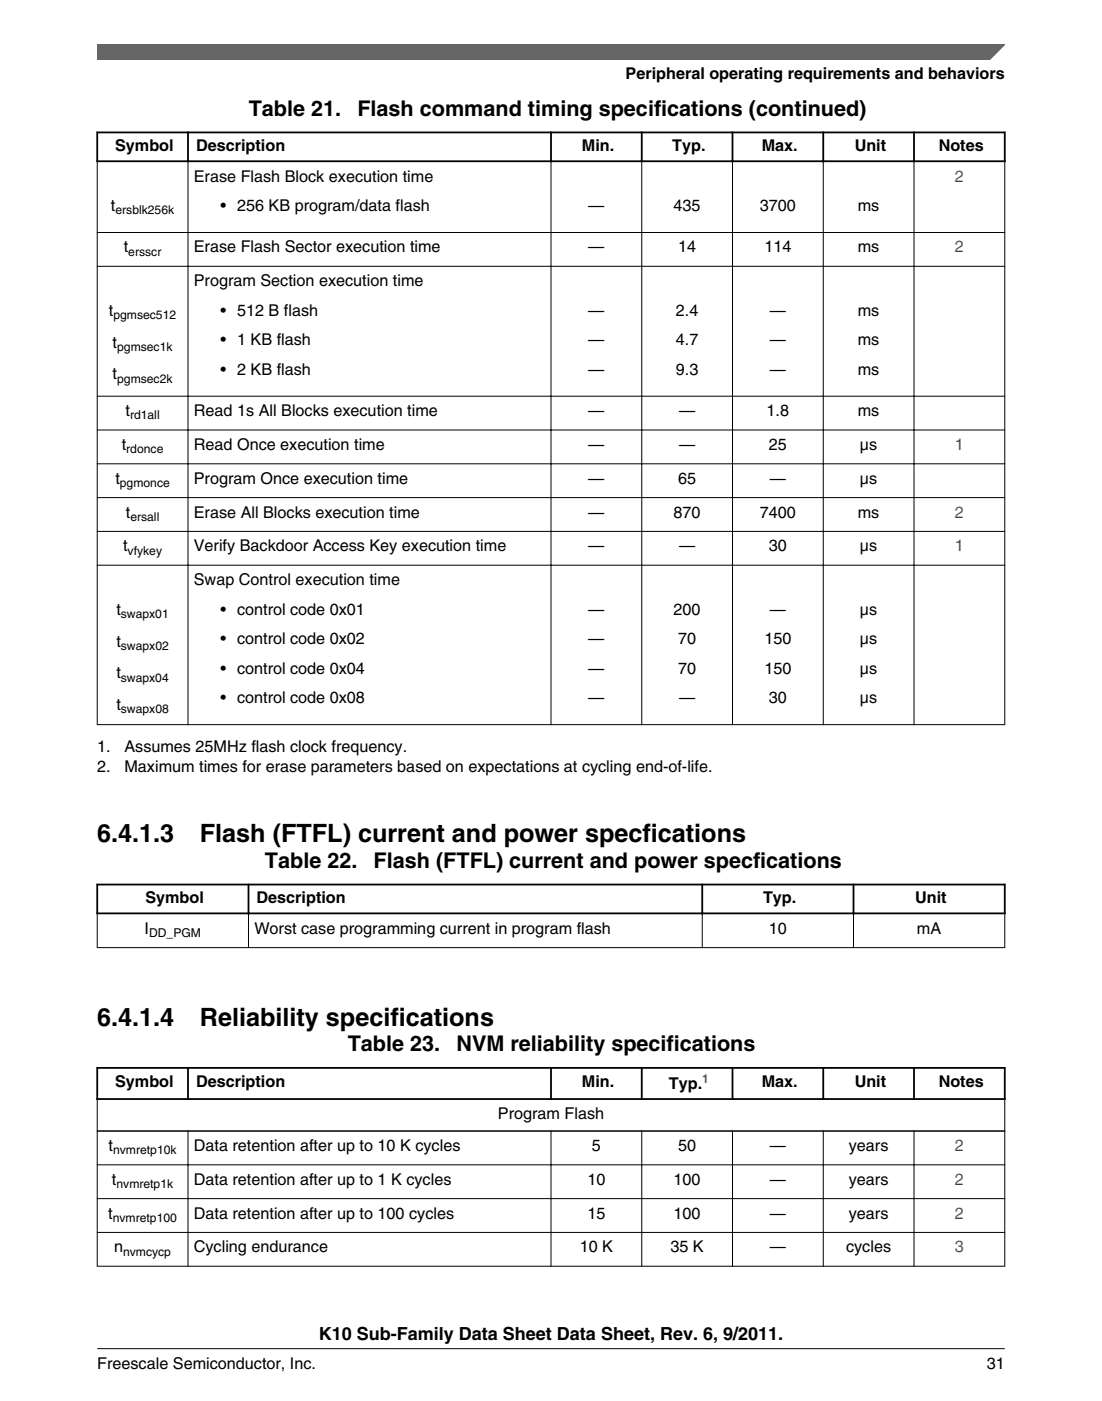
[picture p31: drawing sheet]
<svg xmlns="http://www.w3.org/2000/svg" width="216mm" height="274mm" viewBox="0 0 216 274" stroke-linecap="round" stroke-linejoin="round" font-family="sans-serif">
<defs><g id="words">
<g font-size="4.9">
<text x="19" y="165">6.4.1.3</text>
<text x="39.2" y="165">Flash (FTFL) current and power specfications</text>
<text x="19" y="200.9">6.4.1.4</text>
<text x="39.2" y="200.9">Reliability specifications</text>
</g>
<g font-size="4.2">
<text x="48.7" y="22.6">Table 21.</text>
<text x="70" y="22.6">Flash command timing specifications (continued)</text>
<text x="51.9" y="169.9">Table 22.</text>
<text x="73.2" y="169.9">Flash (FTFL) current and power specfications</text>
<text x="68.1" y="205.8">Table 23.</text>
<text x="89.4" y="205.8">NVM reliability specifications</text>
</g>
<text font-size="3.5" x="62.5" y="262.3">K10 Sub-Family Data Sheet Data Sheet, Rev. 6, 9/2011.</text>
<g font-size="3.2">
<text x="122.6" y="15.5">Peripheral operating requirements and behaviors</text>
<text x="22.6" y="29.6">Symbol</text>
<text x="38.4" y="29.6">Description</text>
<text x="114" y="29.6">Min.</text>
<text x="131.7" y="29.6">Typ.</text>
<text x="149.2" y="29.6">Max.</text>
<text x="167.4" y="29.6">Unit</text>
<text x="183.9" y="29.6">Notes</text>
<text x="38" y="35.6">Erase Flash Block execution time</text>
<text x="21.7" y="41.4">t</text>
<text x="43.2" y="41.4">• 256 KB program/data flash</text>
<text x="115.3" y="41.4">—</text>
<text x="132" y="41.4">435</text>
<text x="148.9" y="41.4">3700</text>
<text x="168.1" y="41.4">ms</text>
<text x="24.3" y="49.4">t</text>
<text x="38" y="49.4">Erase Flash Sector execution time</text>
<text x="115.3" y="49.4">—</text>
<text x="132.9" y="49.4">14</text>
<text x="149.8" y="49.4">114</text>
<text x="168.1" y="49.4">ms</text>
<text x="38" y="56.1">Program Section execution time</text>
<text x="21.3" y="61.8">t</text>
<text x="43.2" y="61.8">• 512 B flash</text>
<text x="115.3" y="61.8">—</text>
<text x="132.4" y="61.8">2.4</text>
<text x="150.8" y="61.8">—</text>
<text x="168.1" y="61.8">ms</text>
<text x="22.1" y="68.1">t</text>
<text x="43.2" y="67.6">• 1 KB flash</text>
<text x="115.3" y="67.6">—</text>
<text x="132.4" y="67.6">4.7</text>
<text x="150.8" y="67.6">—</text>
<text x="168.1" y="67.6">ms</text>
<text x="22.1" y="74.3">t</text>
<text x="43.2" y="73.4">• 2 KB flash</text>
<text x="115.3" y="73.4">—</text>
<text x="132.4" y="73.4">9.3</text>
<text x="150.8" y="73.4">—</text>
<text x="168.1" y="73.4">ms</text>
<text x="24.6" y="81.5">t</text>
<text x="38" y="81.5">Read 1s All Blocks execution time</text>
<text x="115.3" y="81.5">—</text>
<text x="133" y="81.5">—</text>
<text x="150.2" y="81.5">1.8</text>
<text x="168.1" y="81.5">ms</text>
<text x="23.9" y="88.1">t</text>
<text x="38" y="88.1">Read Once execution time</text>
<text x="115.3" y="88.1">—</text>
<text x="133" y="88.1">—</text>
<text x="150.6" y="88.1">25</text>
<text x="168.5" y="88.1">μs</text>
<text x="22.6" y="94.7">t</text>
<text x="38" y="94.7">Program Once execution time</text>
<text x="115.3" y="94.7">—</text>
<text x="132.9" y="94.7">65</text>
<text x="150.8" y="94.7">—</text>
<text x="168.5" y="94.7">μs</text>
<text x="24.7" y="101.3">t</text>
<text x="38" y="101.3">Erase All Blocks execution time</text>
<text x="115.3" y="101.3">—</text>
<text x="132" y="101.3">870</text>
<text x="148.9" y="101.3">7400</text>
<text x="168.1" y="101.3">ms</text>
<text x="24.1" y="108">t</text>
<text x="38" y="108">Verify Backdoor Access Key execution time</text>
<text x="115.3" y="108">—</text>
<text x="133" y="108">—</text>
<text x="150.6" y="108">30</text>
<text x="168.5" y="108">μs</text>
<text x="38" y="114.6">Swap Control execution time</text>
<text x="22.8" y="120.4">t</text>
<text x="43.2" y="120.4">• control code 0x01</text>
<text x="115.3" y="120.4">—</text>
<text x="132" y="120.4">200</text>
<text x="150.8" y="120.4">—</text>
<text x="168.5" y="120.4">μs</text>
<text x="22.8" y="126.6">t</text>
<text x="43.2" y="126.2">• control code 0x02</text>
<text x="43.2" y="131.9">• control code 0x04</text>
<text x="115.3" y="126.2">—</text>
<text x="115.3" y="131.9">—</text>
<text x="132.9" y="126.2">70</text>
<text x="132.9" y="131.9">70</text>
<text x="149.8" y="126.2">150</text>
<text x="149.8" y="131.9">150</text>
<text x="168.5" y="126.2">μs</text>
<text x="168.5" y="131.9">μs</text>
<text x="22.8" y="132.8">t</text>
<text x="43.2" y="137.7">• control code 0x08</text>
<text x="115.3" y="137.7">—</text>
<text x="133" y="137.7">—</text>
<text x="150.6" y="137.7">30</text>
<text x="168.5" y="137.7">μs</text>
<text x="22.8" y="139.1">t</text>
<text x="19" y="147.2">1.</text>
<text x="24.4" y="147.2">Assumes 25MHz flash clock frequency.</text>
<text x="19.1" y="151.1">2.</text>
<text x="24.4" y="151.1">Maximum times for erase parameters based on expectations at cycling end-of-life.</text>
<text x="28.5" y="176.8">Symbol</text>
<text x="50.3" y="176.8">Description</text>
<text x="149.5" y="176.8">Typ.</text>
<text x="179.3" y="176.8">Unit</text>
<text x="28.3" y="182.8">I</text>
<text x="49.8" y="182.8">Worst case programming current in program flash</text>
<text x="150.6" y="182.8">10</text>
<text x="179.7" y="182.8">mA</text>
<text x="22.6" y="212.7">Symbol</text>
<text x="38.4" y="212.7">Description</text>
<text x="114" y="212.7">Min.</text>
<text x="131" y="213.2">Typ.</text>
<text x="149.2" y="212.7">Max.</text>
<text x="167.4" y="212.7">Unit</text>
<text x="183.9" y="212.7">Notes</text>
<text x="97.5" y="219.2">Program Flash</text>
<text x="21.3" y="225.4">t</text>
<text x="38" y="225.4">Data retention after up to 10 K cycles</text>
<text x="116" y="225.4">5</text>
<text x="132.9" y="225.4">50</text>
<text x="150.8" y="225.4">—</text>
<text x="166.3" y="225.4">years</text>
<text x="21.9" y="232">t</text>
<text x="38" y="232">Data retention after up to 1 K cycles</text>
<text x="115.1" y="232">10</text>
<text x="132" y="232">100</text>
<text x="150.8" y="232">—</text>
<text x="166.3" y="232">years</text>
<text x="21.2" y="238.6">t</text>
<text x="38" y="238.6">Data retention after up to 100 cycles</text>
<text x="115.1" y="238.6">15</text>
<text x="132" y="238.6">100</text>
<text x="150.8" y="238.6">—</text>
<text x="166.3" y="238.6">years</text>
<text x="22.4" y="245.2">n</text>
<text x="38" y="245.2">Cycling endurance</text>
<text x="113.6" y="245.2">10 K</text>
<text x="131.4" y="245.2">35 K</text>
<text x="150.8" y="245.2">—</text>
<text x="165.8" y="245.2">cycles</text>
<text x="19" y="268">Freescale Semiconductor, Inc.</text>
<text x="193.3" y="268">31</text>
</g>
<g font-size="3.2" fill="#00f">
<text x="187.1" y="35.6">2</text>
<text x="187.1" y="49.4">2</text>
<text x="187.1" y="88.1">1</text>
<text x="187.1" y="101.3">2</text>
<text x="187.1" y="108">1</text>
<text x="187.1" y="225.4">2</text>
<text x="187.1" y="232">2</text>
<text x="187.1" y="238.6">2</text>
<text x="187.1" y="245.2">3</text>
</g>
<g font-size="2.4">
<text x="22.6" y="42">ersblk256k</text>
<text x="25.1" y="50.1">ersscr</text>
<text x="22.2" y="62.5">pgmsec512</text>
<text x="23" y="68.7">pgmsec1k</text>
<text x="23" y="74.9">pgmsec2k</text>
<text x="25.5" y="82.1">rd1all</text>
<text x="24.7" y="88.7">rdonce</text>
<text x="23.5" y="95.4">pgmonce</text>
<text x="25.5" y="102">ersall</text>
<text x="25" y="108.6">vfykey</text>
<text x="23.7" y="121">swapx01</text>
<text x="23.7" y="127.2">swapx02</text>
<text x="23.7" y="133.5">swapx04</text>
<text x="23.7" y="139.7">swapx08</text>
<text x="29.2" y="183.5">DD_PGM</text>
<text x="22.2" y="226">nvmretp10k</text>
<text x="22.8" y="232.6">nvmretp1k</text>
<text x="22.1" y="239.2">nvmretp100</text>
<text x="24.1" y="245.9">nvmcycp</text>
</g>
<text font-size="2.4" fill="#00f" x="137.6" y="212.1">1</text>
</g></defs>
<path d="M18.9 25.9h178.1M18.9 31.6h178.1M19 25.8v6M36.8 25.8v6M107.9 25.8v6M125.7 25.8v6M143.5 25.8v6M161.3 25.8v6M179.1 25.8v6M196.8 25.8v6" fill="none" stroke="#000" stroke-width=".35"/>
<g fill="none" stroke="#000" stroke-width=".2">
<path d="M19 31.7v110.3M36.8 31.4v110.6M107.9 31.4v110.6M125.7 31.4v110.6M143.5 31.4v110.6M161.3 31.4v110.6M179.1 31.4v110.6M196.8 31.7v110.3M19 45.5h177.9M19 52.1h177.9M19 77.6h177.9M19 84.2h177.9"/>
<path d="M19 90.8h177.9M19 97.4h177.9M19 104.1h177.9M19 110.7h177.9M19 141.9h177.9"/>
</g>
<g fill="#fff">
<path d="M19 166.3h177.8v21.1h-177.8z" fill-rule="evenodd"/>
<path d="M19.2 173.4h29.3v5.3h-29.3z" fill-rule="evenodd"/>
<path d="M48.9 173.4h88.5v5.3h-88.5z" fill-rule="evenodd"/>
<path d="M137.8 173.4h29.2v5.3h-29.2z" fill-rule="evenodd"/>
<path d="M167.4 173.4h29.3v5.3h-29.3z" fill-rule="evenodd"/>
<path d="M19.1 179h29.5v6.5h-29.5z" fill-rule="evenodd"/>
<path d="M48.8 179h88.7v6.5h-88.7z" fill-rule="evenodd"/>
<path d="M137.7 179h29.4v6.5h-29.4z" fill-rule="evenodd"/>
<path d="M167.3 179h29.5v6.5h-29.5z" fill-rule="evenodd"/>
</g>
<path d="M18.9 173.2h178.1M18.9 178.8h178.1M19 173v6M48.7 173v6M137.6 173v6M167.2 173v6M196.8 173v6" fill="none" stroke="#000" stroke-width=".35"/>
<path d="M19 179v6.6M48.7 178.6v7M137.6 178.6v7M167.2 178.6v7M196.8 179v6.6M19 185.5h177.9" fill="none" stroke="#000" stroke-width=".2"/>
<g fill="#fff">
<path d="M19 202.2h177.8v47.6h-177.8z" fill-rule="evenodd"/>
<path d="M19.2 209.3h17.5v5.7h-17.5z" fill-rule="evenodd"/>
<path d="M37 209.3h70.8v5.7h-70.8z" fill-rule="evenodd"/>
<path d="M108.1 209.3h17.5v5.7h-17.5z" fill-rule="evenodd"/>
<path d="M125.9 209.3h17.4v5.7h-17.4z" fill-rule="evenodd"/>
<path d="M143.7 209.3h17.4v5.7h-17.4z" fill-rule="evenodd"/>
<path d="M161.5 209.3h17.4v5.7h-17.4z" fill-rule="evenodd"/>
<path d="M179.2 209.3h17.5v5.7h-17.5z" fill-rule="evenodd"/>
<path d="M19.1 215.4h177.7v6h-177.7z" fill-rule="evenodd"/>
<path d="M19.1 221.5h17.6v6.5h-17.6z" fill-rule="evenodd"/>
<path d="M36.9 221.5h71v6.5h-71z" fill-rule="evenodd"/>
<path d="M108 221.5h17.6v6.5h-17.6z" fill-rule="evenodd"/>
<path d="M125.8 221.5h17.6v6.5h-17.6z" fill-rule="evenodd"/>
<path d="M143.6 221.5h17.6v6.5h-17.6z" fill-rule="evenodd"/>
<path d="M161.4 221.5h17.6v6.5h-17.6z" fill-rule="evenodd"/>
<path d="M179.2 221.5h17.6v6.5h-17.6z" fill-rule="evenodd"/>
<path d="M19.1 228.2h17.6v6.4h-17.6z" fill-rule="evenodd"/>
<path d="M36.9 228.2h71v6.4h-71z" fill-rule="evenodd"/>
<path d="M108 228.2h17.6v6.4h-17.6z" fill-rule="evenodd"/>
<path d="M125.8 228.2h17.6v6.4h-17.6z" fill-rule="evenodd"/>
<path d="M143.6 228.2h17.6v6.4h-17.6z" fill-rule="evenodd"/>
<path d="M161.4 228.2h17.6v6.4h-17.6z" fill-rule="evenodd"/>
<path d="M179.2 228.2h17.6v6.4h-17.6z" fill-rule="evenodd"/>
<path d="M19.1 234.8h17.6v6.4h-17.6z" fill-rule="evenodd"/>
<path d="M36.9 234.8h71v6.4h-71z" fill-rule="evenodd"/>
<path d="M108 234.8h17.6v6.4h-17.6z" fill-rule="evenodd"/>
<path d="M125.8 234.8h17.6v6.4h-17.6z" fill-rule="evenodd"/>
<path d="M143.6 234.8h17.6v6.4h-17.6z" fill-rule="evenodd"/>
<path d="M161.4 234.8h17.6v6.4h-17.6z" fill-rule="evenodd"/>
<path d="M179.2 234.8h17.6v6.4h-17.6z" fill-rule="evenodd"/>
<path d="M19.1 241.4h17.6v6.4h-17.6z" fill-rule="evenodd"/>
<path d="M36.9 241.4h71v6.4h-71z" fill-rule="evenodd"/>
<path d="M108 241.4h17.6v6.4h-17.6z" fill-rule="evenodd"/>
<path d="M125.8 241.4h17.6v6.4h-17.6z" fill-rule="evenodd"/>
<path d="M143.6 241.4h17.6v6.4h-17.6z" fill-rule="evenodd"/>
<path d="M161.4 241.4h17.6v6.4h-17.6z" fill-rule="evenodd"/>
<path d="M179.2 241.4h17.6v6.4h-17.6z" fill-rule="evenodd"/>
</g>
<path d="M18.9 209.1h178.1M18.9 215.2h178.1M19 208.9v6.5M36.8 208.9v6.5M107.9 208.9v6.5M125.7 208.9v6.5M143.5 208.9v6.5M161.3 208.9v6.5M179.1 208.9v6.5M196.8 208.9v6.5" fill="none" stroke="#000" stroke-width=".35"/>
<g fill="none" stroke="#000" stroke-width=".2">
<path d="M19 215.3v32.7M196.8 215.3v32.7M19 221.5h177.9M19 228.1h177.9M19 234.7h177.9M36.8 221.4v26.6M107.9 221.4v26.6M125.7 221.4v26.6M143.5 221.4v26.6M161.3 221.4v26.6M179.1 221.4v26.6M19 241.3h177.9"/>
<path d="M19 247.9h177.9"/>
</g>
<path d="M19 8.7h177.8l-5.6 3h-172.2z" fill="#666"/>
<path d="M19 11.7v-3h177.8l-3 3" fill="none" stroke="#666" stroke-width=".28"/>
<path d="M19 264.1h177.8" fill="none" stroke="#000" stroke-width=".2"/>
<use href="#words"/>
</svg>
